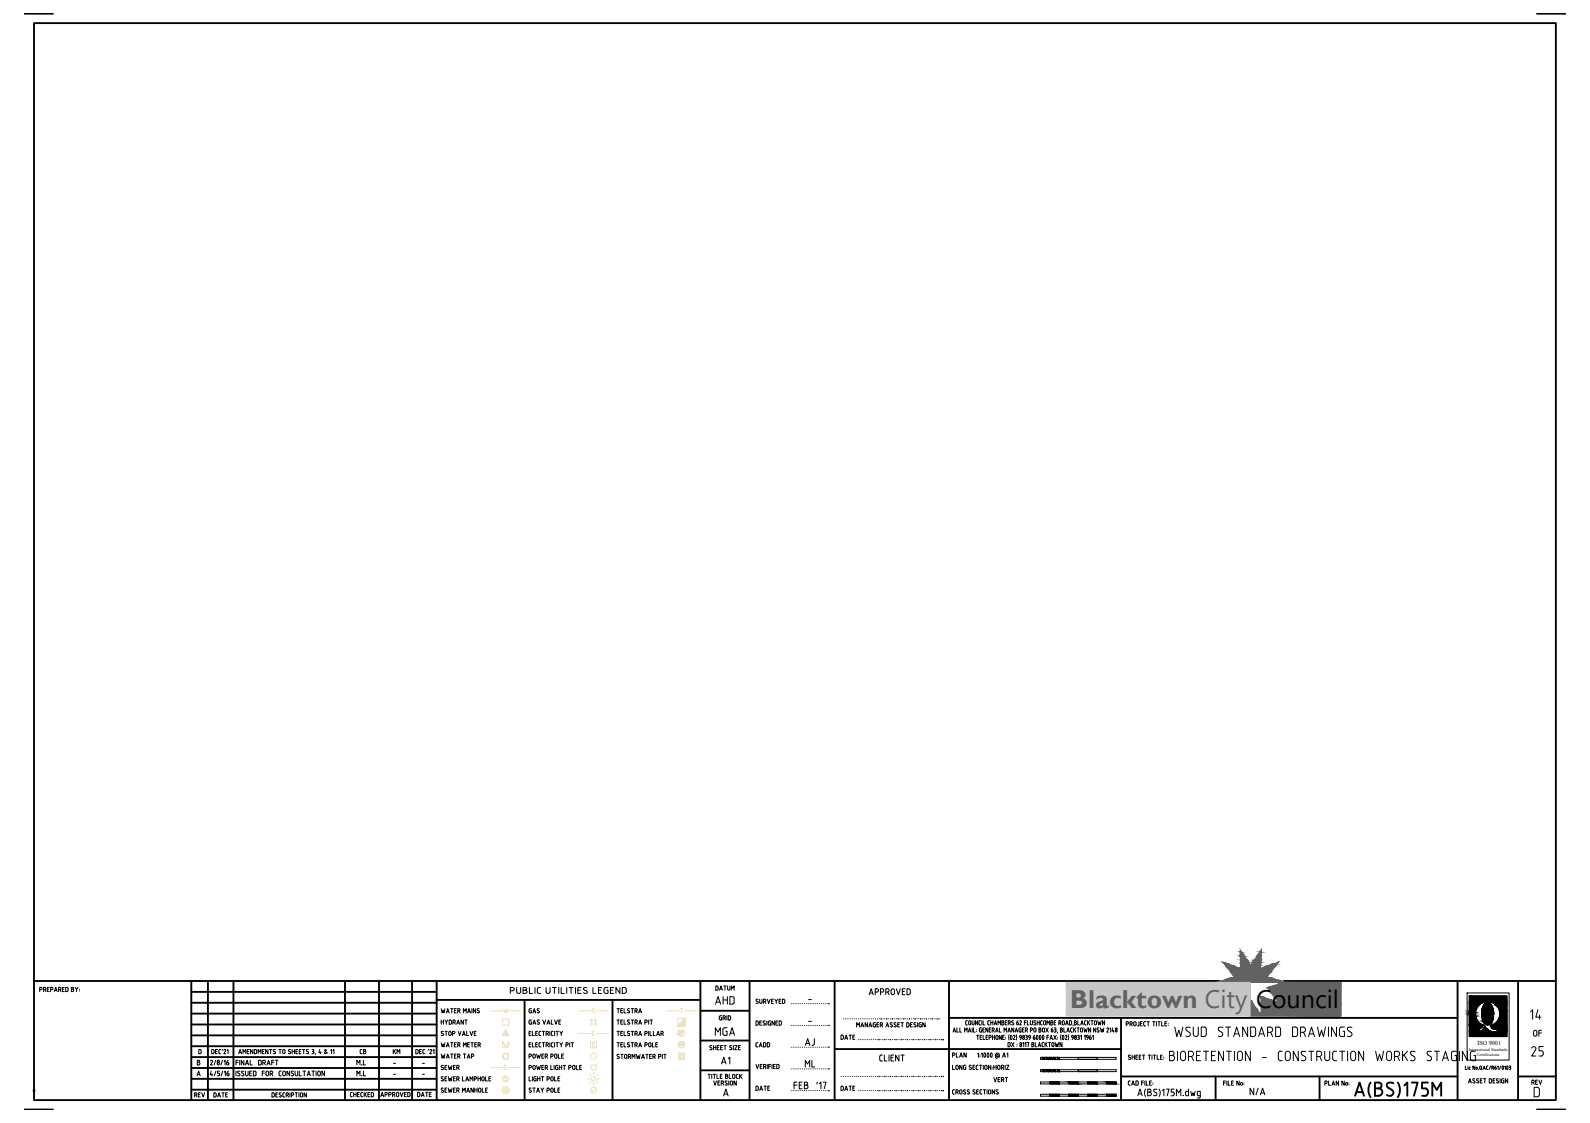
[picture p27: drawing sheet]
<svg xmlns="http://www.w3.org/2000/svg" width="841mm" height="594mm" viewBox="0 0 841 594" stroke-linecap="round" stroke-linejoin="round" font-family="sans-serif">
<defs><g id="words">
<text font-size="13.7" fill="#626262" x="566" y="533">Blacktown City</text>
<text font-size="13.4" x="664" y="533">Council</text>
<g font-size="9.3">
<text x="620" y="550">WSUD STANDARD DRAWINGS</text>
<text x="808" y="560">25</text>
</g>
<g font-size="8.8">
<text x="808" y="540">14</text>
<text x="617" y="562">BIORETENTION - CONSTRUCTION WORKS STAGING</text>
</g>
<g font-size="7.5">
<text x="377" y="532">AHD</text>
<text x="377" y="549">MGA</text>
</g>
<g font-size="7.1">
<text x="425" y="554">AJ</text>
<text x="380" y="564">A1</text>
<text x="425" y="566">ML</text>
<text x="419" y="577">FEB '17</text>
<text x="660" y="580">N/A</text>
</g>
<g font-size="6.6">
<text x="459" y="527">APPROVED</text>
<text x="464" y="563">CLIENT</text>
</g>
<g font-size="6.2">
<text x="810" y="549">OF</text>
<text x="110" y="565">2/8/16</text>
<text x="110" y="570">4/5/16</text>
</g>
<g font-size="5.7">
<text x="189" y="559">CB</text>
<text x="207" y="559">KM</text>
<text x="503" y="561">PLAN</text>
<text x="123" y="564">FINAL DRAFT</text>
<text x="188" y="564">M.L</text>
<text x="188" y="570">M.L</text>
<text x="525" y="574">VERT</text>
<text x="809" y="575">REV</text>
<text x="102" y="582">REV</text>
<text x="112" y="582">DATE</text>
<text x="219" y="581">DATE</text>
<text x="399" y="578">DATE</text>
<text x="443" y="578">DATE</text>
</g>
<g font-size="5.3">
<text x="20" y="526">PREPARED BY:</text>
<text x="377" y="525">DATUM</text>
<text x="232" y="543">HYDRANT</text>
<text x="379" y="541">GRID</text>
<text x="443" y="551">DATE</text>
<text x="232" y="555">WATER METER</text>
<text x="399" y="555">CADD</text>
<text x="232" y="561">WATER TAP</text>
<text x="279" y="561">POWER POLE</text>
<text x="525" y="567">HORIZ</text>
<text x="184" y="581">CHECKED</text>
<text x="200" y="581">APPROVED</text>
</g>
<text font-size="3.2" x="781" y="553">ISO 9001</text>
<g font-size="2.6">
<text x="427" y="530">-</text>
<text x="427" y="542">-</text>
<text x="207" y="564">-</text>
<text x="222" y="564">-</text>
<text x="207" y="569">-</text>
<text x="222" y="569">-</text>
</g>
<g font-size="2.2">
<text x="777" y="556">International Standards</text>
<text x="781" y="559">Certifications</text>
</g>
</g></defs>
<g fill="none" stroke="#000" stroke-width=".53">
<path d="M233 534l1 2v-2l1 2v-2M236 536l1-2 1 2M236 535h1M238 534h2M239 534v2M240 535h1M241 534h-1v2h1M242 535h1M243 535a.6 .6 0 0 0 0-1h-1v2M243 535v1M245 536v-2l1 1 1-1v2M247 536l1-2 1 2"/>
<path d="M248 535h1M250 534v2M252 534v2l-2-2v2M253 534h-1l2 1a.7 .7 0 0 1-1 1 .6 .6 0 0 1-1 0M270 524h1a.9 .9 0 0 0 1-1 .9 .9 0 0 0-1-1h-1v4M275 522v3a1.1 1.1 0 0 1-1 1 1.1 1.1 0 0 1-1-1v-3M277 522h1a.7 .7 0 0 1 1 1 .7 .7 0 0 1-1 1 .9 .9 0 0 1 1 1 .9 .9 0 0 1-1 1h-1zM277 524h1M280 522v4h2M281 540h-1v2h1v-1M281 534h-1v2h1v-1M282 536l1-2v2"/>
<path d="M282 535h1M283 522v4M285 540h-1l1 1a.6 .6 0 0 1 0 1 .6 .6 0 0 1-1 0M285 534h-1l1 1a.6 .6 0 0 1 0 1 .6 .6 0 0 1-1 0M286 522h-1l-1 1v2l2 1M287 540l1 2 1-2M291 522v3a1.1 1.1 0 0 1-1 1 1.1 1.1 0 0 1-1-1v-3M292 540v2h1M292 522h2M293 522v4M293 540l1 2 1-2M296 522v4"/>
<path d="M297 540h-1v2h1M297 522v4h2M300 522v4M301 522h2M302 522v4M304 522v4M306 524h1M307 522h-1v4h1M310 523v-1a.7 .7 0 0 0-1 1 .7 .7 0 0 0 0 1h1a1 1 0 0 1 0 2 1 1 0 0 1-1-1M314 522v4h1M317 524h1M318 522h-1v4h1"/>
<path d="M322 522l-2 1v2l2 1v-2h-1M323 524h1M325 522h-2v4h2M326 540h2M326 534h2M327 540v2M327 534v2M328 522v4l-2-4v4M328 535h1M329 522l2 1v2l-2 1zM329 540h-1v2h1M329 534h-1v2h1"/>
<path d="M330 540v2h1M330 534v2h1M333 540h-1l1 1a.6 .6 0 0 1 0 1 .6 .6 0 0 1-1 0M333 534h-1l1 1a.6 .6 0 0 1 0 1 .6 .6 0 0 1-1 0M334 540h1M334 534h1M334 540v2M334 534v2M336 535a.7 .7 0 0 0 1-1 .6 .6 0 0 0-1 0v2M337 535v1M338 536l1-2v2M338 535h1"/>
<path d="M343 540v2M344 540h1M344 540v2M401 529h-1l1 1a.6 .6 0 0 1 0 1 .6 .6 0 0 1-1 0M402 529v1a.6 .6 0 0 0 0 1 .7 .7 0 0 0 1-1M403 529v1M404 530a.7 .7 0 0 0 1-1 .6 .6 0 0 0-1 0v2M405 530v1M406 529l1 2v-2M408 530h1M409 529h-1v2h1M410 529l1 1v-1"/>
<path d="M411 530v1M412 530h1M413 529h-1v2h1M415 529v1M415 529h-1v2l1-1M418 531h1M419 531h1M420 531h1M421 531h1M422 531h1M423 531h1M424 531h1"/>
<path d="M425 531h1M426 531h1M427 531h1M428 531h1M429 531h1M430 531h1M431 531h1M432 531h1M433 531h1M434 531h1M435 531h1M436 531h1"/>
<path d="M437 531h1M438 531h1M446 539h.1M447 539h.1M448 539h.1M449 539h.1M450 539h.1M451 539h.1M452 539h.1M453 539h.1M454 539h.1M455 539h.1"/>
<path d="M456 539h.1M457 539h.1M458 539h.1M459 539h.1M460 539h.1M461 539h.1M462 539h.1M463 539h.1M464 539h.1M465 539h.1M466 539h.1M467 539h.1"/>
<path d="M468 539h.1M469 539h.1M470 539h.1M471 539h.1M472 539h.1M473 539h.1M474 539h.1M475 539h.1M476 539h.1M477 539h.1M478 539h.1M479 539h.1"/>
<path d="M480 539h.1M481 539h.1M482 539h.1M483 539h.1M484 539h.1M485 539h.1M486 539h.1M487 539h.1M488 539h.1M489 539h.1M490 539h.1M491 539h.1"/>
<path d="M492 539h.1M493 539h.1M494 539h.1M495 539h.1M496 539h.1M497 539h.1M512 540h-1M514 540v2h1M515 540v2M517 540v2l-1-2v2M519 540h-1M519 540v2"/>
<path d="M520 540v2h1M523 540h-1M524 540v2M525 540v2M530 540h1v2h-1zM533 540h-1v2h1M538 540v1M543 540h-1v2M543 540v2h1M546 540v2h-1v-2M549 540v2M550 540v2"/>
<path d="M551 540h-1M556 540h1v2h-1zM558 540v2M566 540h1l-1 2zM568 540h1v2h-1zM570 540v2h1M575 540h-1M575 540v2M576 540l-1 1M577 540h1M578 540v2M581 540v2l1-1v1v-2"/>
<path d="M584 540v2l-1-2v2M776 525h22v36h-22zM777 527h20v21h-20zM785 531a2.8 2.8 0 0 1 3 0 2.8 2.8 0 0 1 2 3v3l-4 5a8 8 0 0 1-1-11zM790 538a4 4 0 0 1-4 4zM105 555l1 1v1h-1zM112 555l1 1v1h-1zM114 556h1M115 555h-1v2h1M117 555l-1 1v1h1M118 555v1M118 556l1-1-1 2h1"/>
<path d="M120 556l1-1v2M126 557l1-2 1 2M126 557h2M129 557v-2v1l1-1v2M131 556h1M132 555h-1v2h1M134 555v2l-1-2v2M135 555l1 1-1 1zM137 557v-2v1l1-1v2M139 556h1M140 555h-1v2h1M142 555v2l-1-2v2"/>
<path d="M143 555h1M143 555v2M146 555l-1 1 1 1a.6 .6 0 0 1-1 0M148 555h1M148 555v2M150 555h1v2a.6 .6 0 0 1-1 0zM154 555l-1 1 1 1a.6 .6 0 0 1-1 0M155 556h1M155 555v2M156 555v2M157 556h.1M158 555h-1v2h1"/>
<path d="M158 556h1M159 555h-1v2h1M160 555h1M161 555v2M163 555l-1 1 1 1a.6 .6 0 0 1-1 0M165 555h1v1M165 556h1M166 556v1h-1M167 557v1M169 555v2h1M170 556v1M172 557v-2v1l1 1"/>
<path d="M173 557h-1M175 556v-1v2M176 556l1-1v2M220 555l1 1v1h-1zM222 556h1M223 555h-1v2h1M224 556v1M224 557h1M225 555l-1 1M227 555l-1 1M227 556l1-1v1l-1 1h1M229 556l1-1v2"/>
<path d="M234 546h-1l2 1a.7 .7 0 0 1-1 1 .6 .6 0 0 1-1 0M235 546h2M236 546v2M238 546l1 1a.7 .7 0 0 1-1 1 .7 .7 0 0 1-1-1zM239 547h1a.7 .7 0 0 0 1-1 .6 .6 0 0 0-1 0h-1v2M242 546l1 2 1-2M245 548v-2l1 2M245 547h1M247 546v2h1M249 546v2l1-2M251 547h1M252 546h-1v2h1"/>
<path d="M280 553h1M280 547h1M281 552h-1v2h1M281 546h-1v2h1M282 552v2h1M282 546v2h1M282 542l1-2v2M282 541h1M283 553h1M283 547h1M284 552h-1v2h1M284 546h-1v2h1"/>
<path d="M285 552v1M285 546v1M285 553l1 1M285 547l1 1M286 552h-1M286 546h-1M287 552h1M287 546h1M287 552v2M287 546v2M289 553a.7 .7 0 0 0 1-1 .6 .6 0 0 0-1 0v2M289 547a.7 .7 0 0 0 1-1 .6 .6 0 0 0-1 0v2"/>
<path d="M289 542l1-2 1 2M290 541h1M290 553v1M290 547v1M291 552v2M291 546v2M293 552h-1v1l1 1M293 546h-1v1l1 1M293 552v2M293 546v2M294 552h1M294 546h1"/>
<path d="M295 552v2M295 546v2M296 541h.1M296 552l1 1 1-1M296 546l1 1 1-1M297 553v1M297 547v1M299 553h1a.7 .7 0 0 0 1-1 .6 .6 0 0 0-1 0h-1v2M301 552v2M302 552h1M303 552v2M326 552h2"/>
<path d="M326 546h2M327 559h1a.7 .7 0 0 1-1 1 .6 .6 0 0 1-1 0M327 552v2M327 546v2M327 558h-1l1 1M328 558h2M328 541h1M328 553h1M328 547h1M329 558v2M329 552h-1v2h1M329 546h-1v2h1"/>
<path d="M330 552v2h1M330 546v2h1M331 558l1 1a.7 .7 0 0 1-1 1 .7 .7 0 0 1-1-1zM332 559h1M333 559a.7 .7 0 0 0 1-1 .6 .6 0 0 0-1 0h-1v2M333 552h-1l1 1a.6 .6 0 0 1 0 1 .6 .6 0 0 1-1 0M333 546h-1l1 1a.6 .6 0 0 1 0 1 .6 .6 0 0 1-1 0M333 559l1 1M334 552h1M334 546h1M334 552v2M334 546v2"/>
<path d="M336 541a.7 .7 0 0 0 1-1 .6 .6 0 0 0-1 0v2M336 553a.7 .7 0 0 0 1-1 .6 .6 0 0 0-1 0v2M336 547a.7 .7 0 0 0 1-1 .6 .6 0 0 0-1 0v2M337 558v2l1-1v1l1-2M337 541v1M337 553v1M337 547v1M338 542l1-2v2M338 554l1-2v2M338 548l1-2v2M338 541h1M338 553h1"/>
<path d="M338 547h1M340 559h1M341 541h1a.6 .6 0 0 0 0-1h-1v2M341 553h1a.6 .6 0 0 0 0-1h-1v2M341 547h1a.6 .6 0 0 0 0-1h-1v2M342 558h1M342 558v2M343 546v2M343 552h1v1a.6 .6 0 0 1 0 1 .7 .7 0 0 1-1-1zM344 559h.1M344 546v2h1M345 558h-1v2h1"/>
<path d="M345 552v2h1M345 559h1M346 546v2h1M346 559a.7 .7 0 0 0 1-1 .6 .6 0 0 0-1 0h-1v2M346 559l1 1M347 553h1M347 548l1-2 1 2M348 547h1M348 552h-1v2h1M348 559h1a.7 .7 0 0 0 1-1 .6 .6 0 0 0-1 0h-1v2M350 547a.7 .7 0 0 0 1-1 .6 .6 0 0 0-1 0v2M350 558v2"/>
<path d="M350 547l1 1M351 558h1M352 558v2M377 553h-1l-1 1 2 1a.6 .6 0 0 1-1 0 .6 .6 0 0 1-1 0M377 553v2M377 554h2M379 553v2M379 554h1M380 553h-1v2h1M381 554h1M382 553h-1v2h1M383 553h1"/>
<path d="M384 553v2M387 553h-1v1l1 1a.6 .6 0 0 1-1 0M388 553v2M389 553h1l-1 2h1M391 554h.1M392 553h-1v2h1M400 540l1 1v1h-1zM402 541h1M403 540h-1v2h1M405 540h-1v1l1 1a.6 .6 0 0 1-1 0M406 540v2M408 540l-2 1 1 1h1l-1-1"/>
<path d="M410 540v2l-2-2v2M410 541h1M411 540h-1v2h1M412 540l1 1v1h-1zM418 554h1M418 542h1M419 554h1M419 542h1M420 554h1M420 542h1M421 554h1M421 542h1"/>
<path d="M422 542h1M423 542h1M424 542h1M425 542h1M426 542h1M427 542h1M428 542h1M429 542h1M430 542h1M431 542h1M432 542h1M433 542h1"/>
<path d="M434 554h1M434 542h1M435 554h1M435 542h1M436 554h1M436 542h1M437 554h1M437 542h1M438 554h1M438 542h1M453 543v-2l1 1 1-1v2M455 550h.1"/>
<path d="M455 543l1-2 1 2M456 543h1M456 550h.1M457 550h.1M458 550h.1M459 541v2l-1-2v2M459 550h.1M460 543v-2l1 2M460 543h1M460 550h.1M461 550h.1M462 550h.1"/>
<path d="M463 550h.1M463 541l-1 1v1h1v-1M464 542h1M464 550h.1M465 541h-1v2h1M465 550h.1M466 542a.6 .6 0 0 0 1 0 .7 .7 0 0 0-1-1v2M466 550h.1M466 542l1 1M467 550h.1M468 550h.1M469 543v-2l1 2"/>
<path d="M469 543h1M469 550h.1M470 550h.1M471 550h.1M472 550h.1M472 541l-1 1h1a.6 .6 0 0 1 0 1 .6 .6 0 0 1-1 0M473 550h.1M474 550h.1M474 541l-1 1h1a.6 .6 0 0 1 0 1 .6 .6 0 0 1-1 0M475 542h1M475 550h.1M476 541h-1v2h1"/>
<path d="M476 550h.1M477 541h1M477 550h.1M477 541v2M478 550h.1M479 550h.1M480 541h1l-1 2zM480 550h.1M481 550h.1M482 542h.1M482 550h.1M483 541h-1v2h1"/>
<path d="M483 550h.1M484 550h.1M484 541l-1 1h2a.7 .7 0 0 1-1 1 .6 .6 0 0 1-1 0M485 550h.1M485 541v2M486 550h.1M486 542v1M487 550h.1M487 542v1h-1M487 541l-1 1M488 550h.1M489 550h.1"/>
<path d="M489 541v2l-1-2v2M490 550h.1M491 550h.1M492 550h.1M493 550h.1M494 550h.1M495 550h.1M496 550h.1M497 550h.1M498 550h.1M499 550h.1M504 546l1-2v2"/>
<path d="M504 545h1M506 544v2h1M508 544v2h1M510 546v-2l1 1 1-1v2M511 541v1h1M512 546l1-2 1 2M512 545h1M513 541v1M514 541l-1-1-1 2h1h1M514 544v2M515 544v2h1M516 545h.1"/>
<path d="M516 546h.1M517 548h1M517 558l1-1v2M517 548v2M518 541v1h1M518 558h.1M518 559h.1M518 549h1M519 558l1-1v2M519 544h-1v1l1 1v-1M519 548h-1v2h1M520 545h1"/>
<path d="M520 548v2h1M521 557v1v1zM521 544h-1v2h1M522 549h.1M522 557l1 1v1zM522 548v2M522 541l1 1M523 544v2l-2-2v2M523 549h1v-1h-1v2M523 545h1M524 541h1M524 557l1 1-1 1z"/>
<path d="M524 544h-1v2h1M525 545h.1M525 549h1M525 548v2M525 545l1-1h-1v2M525 545l1 1M526 542l1-2v2M526 542h1M526 548v2M527 546v-2l1 2M527 549v-1l1 1M527 549v1l1-1"/>
<path d="M527 545h1M527 558h1v1h-1zM528 542v-2l1 1v-1v2M528 559h1v-1a1 1 0 0 0-1-1 1 1 0 0 0-1 1v2M529 544v2h1M530 548v2l-1-2v2M530 541h.1M530 559l1-2 1 2M530 549h1M531 559h1M531 546v-2l1 1v-1v2M531 548h-1v2h1"/>
<path d="M532 541h.1M532 549h.1M532 550h.1M533 558v-1v2M533 546l1-2v2M533 541h1v-1h-1v2M533 545h1M534 551h-1v3h1M534 551v2v1M534 547v3M534 541v1M535 548v1v1z"/>
<path d="M535 551l1 3M535 541l1 1h-1M536 548h1l-1 2h1M536 540h-1v1M536 544v2l-1-2v2M536 551l-1 3M537 546l1-2v2M537 545h1M538 547v3M538 541v1h1M538 541h1v1M538 552v1"/>
<path d="M538 553h.1M539 540h1v1M540 544h-1v2h1v-1M540 541l-1 1h1M540 549h-1l1-1v1v1M541 545h.1M541 552l1-1v3M542 544h-1v2h1M542 541h1M542 552l1-1v3M542 545h1M543 548v1"/>
<path d="M543 549h.1M543 545v-1h-1v2M543 549v1M543 545v1M543 552l1-1v3M544 548h.1M544 548h1l-1 2M544 548l1 1M545 545h1v-1h-1v2M546 551l1 1v2h-1zM546 552h.1M547 549v1z"/>
<path d="M547 544h1v2h-1zM547 541l1 1h-1M547 548v1M548 551v3M548 540h-1v1M548 548l1 1v1zM549 541h1M549 554l1-3 1 3M549 553h1M550 544h1l-1 2zM550 545h.1M550 548l1 1-1 1z"/>
<path d="M550 559h40v1h-40zM550 541v1h1M551 559v1M551 559h1v1h-1zM552 548v1v1zM552 544v2h-1zM552 551l-1 1v1l1 1M552 559v1M553 551v3M553 541v1M553 541l-1-1v2h1M553 544l2 2"/>
<path d="M553 552l1 2M553 559v1M553 559h1v1h-1zM554 542v-2v1l1-1v2M554 549h1M554 551l-1 2M554 559v1M555 544l-2 2M555 551h1M555 548h-1v2M555 551v3M555 550l1-2 1 2"/>
<path d="M555 559v1M555 559h1v1h-1zM556 549h.1M556 541h.1M556 545l1 1v-1M556 545v1M556 545h1v1M556 552l1 2 1-1M556 559v1M556 552l1-1 1 1M557 544l-1 1M557 559v1"/>
<path d="M557 559h1v1h-1zM557 548l2 2M557 552v1M558 541h.1M558 544h1l-1 1M558 545h.1M558 545l1 1M558 551l1 3v-2l1 2v-3M558 559v1M559 545l-1 1M559 548l-2 2M559 546v1"/>
<path d="M559 559v1M559 559h1v1h-1zM559 549h.1M559 550h.1M560 541h1v-1h-1v2M560 559v1M561 541v1M561 544h1v2h-1zM561 545h.1M561 547v3M562 551v3l-1-3v3M562 540h1v2h-1z"/>
<path d="M562 548l1 1-1 1M562 548v2M563 544v2h1M563 548h1l-1 2h1M564 542v-2l1 2M564 542h1M564 546l1-2 1 2M564 545h1M565 547v3M567 544h-1v2h1M568 542l-1 1M568 549h-1v-1h1v1l-1 1"/>
<path d="M568 544v2M568 541h1M568 545l1 1M569 544l-1 1M569 549h.1M569 549h-1l1 1v-1M570 544h1M570 548h1l-1 1M570 549h.1M570 544v2M570 559v1M570 559h10v1h-10z"/>
<path d="M570 549h1M571 549h.1M571 549l-1 1M572 548v2M572 542v-2l1 2M572 544h1l-1 2zM572 542h1M573 544l1 2v-1l1 1v-2M574 548v2M574 541v1M574 542h1M576 549h-1v-1h1v1l-1 1"/>
<path d="M576 541v1M576 549l1 1v-1h-1M577 544v2l-1-2v2M577 548l-1 1M578 548v2M579 540h1v2h-1zM580 544v2l-2-2v2M580 559v1M581 544h-1l1 2h-1M582 544l1 2v-1v1l1-2M585 544h1l-1 2h1M587 544v2"/>
<path d="M589 544l-1 2h1M589 545v1M590 545v1l1-1M591 546l-1-1v1M596 542a.7 .7 0 0 0 1-1 .7 .7 0 0 0-1-1v3M597 559l1 1a.6 .6 0 0 1-1 0M598 542h.1M598 558h-1v1M598 542a.7 .7 0 0 0 1-1 .7 .7 0 0 0-1-1v3M598 542l1 1M599 558v2M599 559h1"/>
<path d="M600 541h1v1a.7 .7 0 0 1-1 1 .6 .6 0 0 1 0-1zM600 558v2M601 559h1M602 558h-1v2h1M602 540v2v1M603 559h.1M603 541h1M604 558h-1v2h1M604 540h-1v3h1M604 558h2M605 558v2M605 540h1"/>
<path d="M605 543h1M606 540l-1 2 1 1M607 540h1M607 558h2M607 540v3M608 558v2M609 558v2M610 540h1M610 558h1M610 540v3M611 558v2M612 540v3"/>
<path d="M612 558v2h1M612 540h2M613 540v3M614 559h1M614 540v3h1M615 558h-1v2h1M616 541h1M617 540h-1v3h1M792 545h1M792 545h-1a2.7 2.7 0 0 1-2-2 6 6 0 0 0 4-9l2-2-2 2a6 6 0 0 0-11-2 6 6 0 0 0 3 10l-2 2-2-2 2 4 3-3a5 5 0 0 0 7 2M104 569l1-2 1 2M104 561h2l-1 1a.7 .7 0 0 1 1 1 .7 .7 0 0 1-1 0h-1z"/>
<path d="M104 562h1M104 568h2M126 567h1M126 568h1a.7 .7 0 0 1 0 1 .7 .7 0 0 1-1 0M128 567v1h1a.7 .7 0 0 1 0 1 .7 .7 0 0 1-1 0M128 567h1M131 567v1a.7 .7 0 0 1 0 1 .7 .7 0 0 1-1-1v-1M132 568h1M133 567h-1v2h1M134 567h1v2h-1zM139 568h1M140 567h-1v2"/>
<path d="M141 567h1v1a.7 .7 0 0 1-1 1 .7 .7 0 0 1 0-1zM143 568h1a.7 .7 0 0 0 0-1h-1v2M144 568v1M145 579v1M145 579l-1-1v2h1M146 579h1M147 578h-1v2h1M149 578l-1 1 1 1a.6 .6 0 0 1-1 0M149 567h-1v2h1M150 567h1v1a.7 .7 0 0 1-1 1 .7 .7 0 0 1 0-1zM151 578l-1 1v1h1M151 579h1a.6 .6 0 0 0 1 0 .7 .7 0 0 0-1-1h-1v2"/>
<path d="M152 579l1 1M153 567v2l-1-2v2M153 578v2M154 579h1a.6 .6 0 0 0 0-1h-1v2M154 568h1a.7 .7 0 0 1 0 1 .7 .7 0 0 1-1 0M155 567h-1v1M156 567v1M156 578h1M157 578v2M157 567v1a.7 .7 0 0 1 0 1 .7 .7 0 0 1-1-1M158 578v2M158 567v2h1"/>
<path d="M159 578h1v2a.6 .6 0 0 1-1 0zM160 567h2M161 567v2M162 578v2l-1-2v2M162 569l1-2 1 2M163 568h1M165 567h1M166 567v2M167 567v2M168 567h1v1a.7 .7 0 0 1 0 1 .7 .7 0 0 1-1-1zM172 567v2l-2-2v2M234 576h-1l2 1a.7 .7 0 0 1-1 1 .6 .6 0 0 1-1 0"/>
<path d="M234 564h-1l2 1a.7 .7 0 0 1-1 1 .6 .6 0 0 1-1 0M234 570h-1l2 1a.7 .7 0 0 1-1 1 .6 .6 0 0 1-1 0M235 577h1M235 565h1M235 571h1M236 576h-1v2h1M236 564h-1v2h1M236 570h-1v2h1M237 576l1 2v-2l1 2v-2M237 564l1 2v-2l1 2v-2M237 570l1 2v-2l1 2v-2M240 577h1"/>
<path d="M240 565h1M240 571h1M241 576h-1v2h1M241 564h-1v2h1M241 570h-1v2h1M242 577a.7 .7 0 0 0 1-1 .6 .6 0 0 0-1 0v2M242 565a.7 .7 0 0 0 1-1 .6 .6 0 0 0-1 0v2M242 571a.7 .7 0 0 0 1-1 .6 .6 0 0 0-1 0v2M242 577l1 1M242 565l1 1M242 571l1 1M245 578v-2v1l1-1v2"/>
<path d="M245 570v2h1M246 572l1-2 1 2M247 571h1M247 578l1-2v2M247 577h1M249 572v-2v1l1-1v2M250 576v2l-1-2v2M251 571a.7 .7 0 0 0 1-1 .6 .6 0 0 0-1 0v2M251 577h1M251 576v2M252 576v2M253 571h1"/>
<path d="M253 570v2M253 576h1v1a.6 .6 0 0 1 0 1 .7 .7 0 0 1-1-1zM254 570v2M255 576v2h1M256 570v1M256 570a.6 .6 0 0 0-1 0v1a.6 .6 0 0 0 0 1 .7 .7 0 0 0 1-1M257 577h1M257 570v2h1M258 576h-1v2h1M259 571h.1M260 570h-1v2h1M280 565a.7 .7 0 0 0 1-1 .6 .6 0 0 0-1 0v2"/>
<path d="M280 570v2h1M281 576h-1l1 1a.6 .6 0 0 1 0 1 .6 .6 0 0 1-1 0M282 570v2M282 576h1M282 564h1v1a.7 .7 0 0 1-1 1 .6 .6 0 0 1 0-1zM282 576v2M284 570h-1l-1 1 2 1-1-1M284 564v2l1-2v2l1-2M284 578l1-2v2M284 577h1M284 571h2M284 570v2"/>
<path d="M286 570v2M286 576l1 1 1-1M286 570h2M287 565h.1M287 577v1M287 570v2M288 564h-1v2h1M288 565h1M289 565a.7 .7 0 0 0 1-1 .6 .6 0 0 0-1 0h-1v2M289 565l1 1M289 571h1a.7 .7 0 0 0 1-1 .6 .6 0 0 0-1 0h-1v2M289 577h1a.7 .7 0 0 0 1-1 .6 .6 0 0 0-1 0h-1v2"/>
<path d="M291 564v2h1M292 570l1 1a.7 .7 0 0 1-1 1 .7 .7 0 0 1-1-1zM292 576l1 1a.7 .7 0 0 1-1 1 .7 .7 0 0 1-1-1zM293 564v2M293 570v2h1M293 576v2h1M295 564h-1v1l1 1v-1M295 577h1M295 571h1M296 565h1M296 564v2M296 570h-1v2h1"/>
<path d="M296 576h-1v2h1M297 564v2M298 564h1M298 564v2M301 565a.7 .7 0 0 0 1-1 .6 .6 0 0 0-1 0v2M303 564h1v1a.7 .7 0 0 1-1 1 .6 .6 0 0 1 0-1zM305 564v2h1M307 565h.1M308 564h-1v2h1M334 560v-2l1 1 1-1v2M339 560l1-2 1 2M374 568h2"/>
<path d="M375 568v3M376 568v3M377 568h1M377 572l1 2 1-2M378 568v3M379 568v3h1M380 573h.1M381 572h-1v2h1M381 569h1M381 573h1M382 568h-1v3h1M382 572h-1v2"/>
<path d="M382 572a.6 .6 0 0 1 1 0 .7 .7 0 0 1-1 1l1 1M383 580l1-4 1 4M383 579h2M384 568l1 1h-1a.7 .7 0 0 1 1 1 .7 .7 0 0 1-1 1zM384 569h.1M385 572h-1l1 1a.7 .7 0 0 1-1 1 .6 .6 0 0 1-1 0M385 572v2M386 568v3h1M386 572h1v1a.6 .6 0 0 1 0 1 .7 .7 0 0 1-1-1zM388 568h1v2a.7 .7 0 0 1-1 1 .7 .7 0 0 1-1-1zM389 572v2l-1-2v2M390 568l-1 1 1 1v1"/>
<path d="M391 568v3M392 569v2M392 568l-1 2M400 563l1 2v-2M402 564h1M403 563h-1v2h1M404 564a.6 .6 0 0 0 1 0 .7 .7 0 0 0-1-1v2M405 564v1M406 563v2M407 564h1M408 563h-1v2M408 563v2"/>
<path d="M409 564h1M410 563h-1v2h1M412 564v1M412 564l-1-1v2h1M418 565h1M419 565h1M420 565h1M421 565h1M434 565h1M435 565h1M436 565h1M437 565h1"/>
<path d="M438 565h1M445 569h.1M446 569h.1M447 569h.1M448 569h.1M449 569h.1M450 569h.1M451 569h.1M452 569h.1M453 569h.1M454 569h.1M455 577h.1"/>
<path d="M455 569h.1M456 577h.1M456 569h.1M457 577h.1M457 569h.1M458 577h.1M458 569h.1M459 577h.1M459 569h.1M460 577h.1M460 569h.1M461 577h.1"/>
<path d="M461 569h.1M462 577h.1M462 569h.1M463 577h.1M463 569h.1M464 577h.1M464 569h.1M465 577h.1M465 569h.1M466 577h.1M466 569h.1M467 577h.1"/>
<path d="M467 569h.1M468 577h.1M468 569h.1M469 577h.1M469 569h.1M470 577h.1M470 569h.1M471 577h.1M471 569h.1M472 577h.1M472 569h.1M473 577h.1"/>
<path d="M473 569h.1M474 577h.1M474 569h.1M475 577h.1M475 569h.1M476 577h.1M476 569h.1M477 577h.1M477 569h.1M478 577h.1M478 569h.1M479 577h.1"/>
<path d="M479 569h.1M480 577h.1M480 569h.1M481 577h.1M481 569h.1M482 577h.1M482 569h.1M483 577h.1M483 569h.1M484 577h.1M484 569h.1M485 577h.1"/>
<path d="M485 569h.1M486 577h.1M486 569h.1M487 577h.1M487 569h.1M488 577h.1M488 569h.1M489 577h.1M489 569h.1M490 577h.1M490 569h.1M491 577h.1"/>
<path d="M491 569h.1M492 577h.1M492 569h.1M493 577h.1M493 569h.1M494 577h.1M494 569h.1M495 577h.1M495 569h.1M496 577h.1M496 569h.1M497 577h.1"/>
<path d="M497 569h.1M498 577h.1M498 569h.1M499 577h.1M499 569h.1M504 564v2h1M505 577h-1v1l1 1M506 578a.7 .7 0 0 0 1-1 .6 .6 0 0 0-1 0v2M506 564h1v1a.7 .7 0 0 1-1 1 .6 .6 0 0 1 0-1zM506 578l1 1M508 577h1v1a.7 .7 0 0 1-1 1 .6 .6 0 0 1 0-1zM509 564v2l-1-2v2"/>
<path d="M510 577h1M510 577l1 1a.7 .7 0 0 1-1 1M511 564h-1v2h1l-1-1M513 577h-1l1 1a.7 .7 0 0 1-1 1M514 564h-1l1 1a.7 .7 0 0 1-1 1M515 565h.1M516 564h-1v2h1M516 577h-1l1 1a.7 .7 0 0 1-1 1M517 578h.1M517 564h-1v1l1 1M518 577h-1v2h1M518 564h1"/>
<path d="M519 564v2M519 577h-1v1l1 1M520 564v2M520 577h1M521 577v2M522 564v1M522 577v2M522 564a.6 .6 0 0 0-1 0v1a.6 .6 0 0 0 0 1 .7 .7 0 0 0 1-1M523 577h1v1a.7 .7 0 0 1-1 1 .6 .6 0 0 1 0-1zM526 577v2l-1-2v2M528 577h-1l1 1a.6 .6 0 0 1 0 1 .6 .6 0 0 1-1 0M550 579h40v1h-40z"/>
<path d="M550 566h40v1h-40zM550 572h40v1h-40zM551 566v1M551 566h1v1h-1zM552 566v1M553 566v1M553 566h1v1h-1zM554 566v1M555 579v1M555 566v1M555 572v1M555 572h5v1h-5z"/>
<path d="M555 579h5v1h-5zM555 566h1v1h-1zM556 566v1M557 566v1M557 566h1v1h-1zM558 566v1M559 566v1M559 566h1v1h-1zM560 579v1M560 572v1M560 566v1M565 579v1"/>
<path d="M565 572v1M565 572h5v1h-5zM565 579h5v1h-5zM570 566v1M570 579v1M570 572v1M570 566h10v1h-10zM575 572v1M575 579v1M575 579h5v1h-5zM575 572h5v1h-5zM580 566v1"/>
<path d="M580 572v1M580 579v1M585 572v1M585 579v1M585 572h5v1h-5zM585 579h5v1h-5zM598 572h-1v2h1M599 574v-2l1 2M599 573h1M602 580l1-4 1 4M602 572h-1v2h1v-1M602 579h2"/>
<path d="M604 573h1M605 572h-1v2M606 572v2M606 576l-1 2 1 2M606 572v2h1M608 578a.8 .8 0 0 0 1-1 .8 .8 0 0 0-1-1h-1v4h1a1 1 0 0 0 1-1 1 1 0 0 0-1-1h-1M608 573h1M609 572h-1v2h1M610 573h.1M610 574h.1M612 576a.9 .9 0 0 0-1 0 1 1 0 0 0 0 2l1 1-1 1-1-1M613 576l1 2-1 2"/>
<path d="M615 577l1-1v4M617 576h1l-1 4M621 578v1l-1 1M621 576h-1v2h1M622 580v-4l1 2 2-2v4M627 578l1 2M628 577h1M628 577l-1 1M629 576v4h-1M630 577v3l1-2 1 2v-3M633 578l1 1 1 1M633 578l2-1v3l-2 1"/>
<path d="M647 573h1M648 572h-1v2M649 572v2M650 572v2h1M651 573h1M652 572h-1v2h1M655 572v2l-1-2v2M656 573l1 1v-1M656 573h1M701 573a.7 .7 0 0 0 1-1 .6 .6 0 0 0-1 0v2M703 572v2h1M705 574v-2l1 2"/>
<path d="M705 573h1M708 572v2l-1-2v2M711 572v2l-1-2v2M712 573h1M712 573v1l1-1M714 573h.1M714 574h.1M775 564v2h1M776 565v1M777 573v-2l1 2M777 572h1M777 565l1 1"/>
<path d="M780 564v2l-1-2v2M780 571h-1l1 1a.6 .6 0 0 1 0 1 .6 .6 0 0 1-1 0M781 565h.1M782 566h.1M782 571h-1l1 1a.6 .6 0 0 1 0 1 .6 .6 0 0 1-1 0M783 565v1l1-1M783 572h1M783 565l1 1M784 571h-1v2h1M784 566l1-2 1 2M785 565h.1M785 571h1"/>
<path d="M785 571v2M787 564h-1v1l1 1M788 573l1-1v-1h-1v2M788 564v2M789 565h1M790 565v-1h-1v2M790 565v1M790 572h.1M791 565v1zM791 571h-1v2h1M791 564v1M792 564v2"/>
<path d="M793 571h-1l1 1a.7 .7 0 0 1-1 1M793 571v2M794 564l-1 2M795 564v1v1zM795 572v1M795 571h-1l1 2M796 564v2M797 564h1l-1 2zM797 571v2l-1-2v2M798 564h1v1M798 565h1M799 565v1h-1"/>
<path d="M813 575h-2v5h3v-4"/>
<circle cx="540" cy="553" r=".6"/>
<circle cx="540" cy="552" r=".5"/>
<circle cx="541" cy="549" r=".6"/>
<circle cx="541" cy="548" r=".5"/>
<circle cx="569" cy="548" r=".5"/>
<circle cx="590" cy="544" r=".5"/>
<circle cx="626" cy="580" r=".1"/>
</g>
<g fill="#000" stroke="#000" stroke-width=".53">
<path d="M786 531h1zM792 533h1zM787 542h1z"/>
<path d="M777 536l3 1v-1zM777 536l3 1h-3z"/>
<path d="M777 537l4 1-1-1zM777 537l4 1h-4z"/>
<path d="M777 536h3zM777 536h3h-3z"/>
<path d="M777 538h4zM777 538h4h-4z"/>
<path d="M777 535l3 1 1-1zM777 535l3 1h-3z"/>
<path d="M777 538l4 1v-1zM777 538l4 1h-4z"/>
<path d="M777 534l4 1v-1zM777 534l4 1h-4z"/>
<path d="M777 539l4 1v-1zM777 539l4 1h-4z"/>
<path d="M777 533l4 1v-1zM777 533l4 1h-4z"/>
<path d="M777 540h5h-1zM777 540h5h-5z"/>
<path d="M777 533h4zM777 533h4h-4z"/>
<path d="M777 532l4 1 1-1zM777 532l4 1h-4z"/>
<path d="M777 532h5zM777 532h5h-5z"/>
<path d="M777 531l5 1 1-1zM777 531l5 1h-5z"/>
<path d="M777 531h6h1zM777 531h6h-6z"/>
<path d="M777 530h7zM777 530l7 1z"/>
<path d="M777 530h8zM777 530h7z"/>
<path d="M777 530h9zM777 530h8z"/>
<path d="M777 530h9zM777 530h9z"/>
<path d="M777 530h10zM777 530h9z"/>
<path d="M784 540h3zM784 540h3h-2z"/>
<path d="M786 531h1zM786 531h1z"/>
<path d="M786 531h2zM786 531h2z"/>
<path d="M784 539l3 1 1-1zM784 539l3 1h-3z"/>
<path d="M786 531h2zM786 531h2z"/>
<path d="M786 531h2zM786 531h2z"/>
<path d="M786 531h2zM786 531h2z"/>
<path d="M784 539h4zM784 539h4h-4z"/>
<path d="M786 531h3zM786 531h3h-4z"/>
<path d="M785 531h4zM785 531h4z"/>
<path d="M785 531l4 1zM785 531l4 1h-4z"/>
<path d="M784 538l4 1 1-1zM784 538l4 1h-4z"/>
<path d="M785 532h4zM785 532h4z"/>
<path d="M785 532h4zM785 532h4h-4z"/>
<path d="M785 532h4zM785 532h4z"/>
<path d="M785 532l4 1v-1zM785 532l4 1h-5z"/>
<path d="M784 533h5zM784 533h5z"/>
<path d="M784 537l5 1v-1zM784 537l5 1h-5z"/>
<path d="M784 533h6h-1zM784 533h6h-6z"/>
<path d="M788 540h1zM788 540h1h-1z"/>
<path d="M784 533h6zM784 533h6z"/>
<path d="M784 533l6 1v-1zM784 533l6 1h-6z"/>
<path d="M789 539v1l1-1zM789 539v1h-1z"/>
<path d="M784 534h6zM784 534h6z"/>
<path d="M784 534l6 1v-1zM784 534l6 1h-6z"/>
<path d="M789 539h1zM789 539h1h-1z"/>
<path d="M784 535h6zM784 535h6z"/>
<path d="M784 535h6zM784 535h6h-6z"/>
<path d="M790 538v1zM790 538l-1 1z"/>
<path d="M784 537h5h1zM784 537h5h-5z"/>
<path d="M784 535h6zM784 535h6z"/>
<path d="M784 535l6 1v-1zM784 535l6 1h-6z"/>
<path d="M784 536h6zM784 536h6z"/>
<path d="M784 536l6 1v-1zM784 536l6 1h-6z"/>
<path d="M784 537h6zM784 537h6z"/>
<path d="M792 532l1 1 1-1zM792 532l1 1z"/>
<path d="M792 532h2zM792 532h2h-2z"/>
<path d="M791 532h4zM791 532h3z"/>
<path d="M777 527l20 3v-3zM777 527l20 3h-20z"/>
<path d="M787 530h10zM787 530h10z"/>
<path d="M788 530h9zM788 530h9z"/>
<path d="M788 530h9zM788 530h9z"/>
<path d="M789 530l8 1zM789 530l8 1z"/>
<path d="M790 531h7zM790 531h7z"/>
<path d="M790 531h7zM790 531h7h-6z"/>
<path d="M791 531l6 1v-1zM791 531l6 1z"/>
<path d="M795 532h2zM795 532h2z"/>
<path d="M795 532l2 2v-2zM795 532l2 2h-4z"/>
<path d="M793 534l4 1v-1zM793 534l4 1h-4z"/>
<path d="M793 535l4 1v-1zM793 535l4 1h-4z"/>
<path d="M793 536h4zM793 536h4h-4z"/>
<path d="M793 536l4 1v-1zM793 536l4 1h-4z"/>
<path d="M793 537l4 1v-1zM793 537l4 1h-4z"/>
<path d="M793 538l4 1v-1zM793 538l4 1h-4z"/>
<path d="M793 539h4zM793 539h4h-4z"/>
<path d="M793 539l4 1v-1zM793 539l4 1h-5z"/>
<path d="M792 540h5zM792 540h5h-5z"/>
<path d="M777 542h4zM777 542h4z"/>
<path d="M777 542l6 4-2-4zM777 542l6 4h-6z"/>
<path d="M777 540l5 1v-1zM777 540l5 1h-5z"/>
<path d="M777 541h6h-1zM777 541h6h-6z"/>
<path d="M777 541l6 1zM777 541l6 1h-6z"/>
<path d="M781 542l2 2zM781 542h4l-2 2z"/>
<path d="M777 546h6zM777 546h6z"/>
<path d="M783 546h7zM783 546h7z"/>
<path d="M777 542h7zM777 542h7z"/>
<path d="M777 542h7zM777 542h7z"/>
<path d="M781 542h4zM781 542h4z"/>
<path d="M781 542h4zM781 542h4z"/>
<path d="M786 543v1zM786 543v1h-1z"/>
<path d="M785 541h1zM785 541h1z"/>
<path d="M785 544h1zM785 544h1h-1z"/>
<path d="M785 541h1zM785 541h1z"/>
<path d="M785 544l2 1zM785 544l2 1h-3z"/>
<path d="M785 540l1 1 1-1zM785 540l1 1z"/>
<path d="M784 545h3zM784 545h3h-3z"/>
<path d="M786 542h1zM786 542h1z"/>
<path d="M784 545h4zM784 545h4h-4z"/>
<path d="M787 542h1zM787 542h1z"/>
<path d="M784 545l5 1zM784 545l5 1z"/>
<path d="M787 541h1zM787 541l1 1z"/>
<path d="M787 541h2zM787 541h1h-1z"/>
<path d="M783 546h6zM783 546h6z"/>
<path d="M788 541h1zM788 541h1h-2z"/>
<path d="M788 540l1 1v-1zM788 540l1 1h-1z"/>
<path d="M783 546h7zM783 546h7z"/>
<path d="M792 540l5 1v-1zM792 540l5 1h-6z"/>
<path d="M791 541h6zM791 541h6z"/>
<path d="M791 541l6 1v-1zM790 542l1-1 6 1z"/>
<path d="M790 542h7zM790 542h7z"/>
<path d="M790 542h7zM789 542h8z"/>
<path d="M789 542l8 1zM788 543h9z"/>
<path d="M788 543h9zM788 543h9h-8z"/>
<path d="M789 543h8zM789 543h8z"/>
<path d="M789 543l8 1zM789 543l8 1z"/>
<path d="M789 544h8zM789 544h8z"/>
<path d="M789 544h8zM789 544h8z"/>
<path d="M790 544h7zM790 544h7z"/>
<path d="M790 544l7 1zM790 544l7 1z"/>
<path d="M791 545h6zM791 545h6z"/>
<path d="M791 545h6zM791 545h6z"/>
<path d="M793 545h4zM793 545h4h-4z"/>
<path d="M793 545l4 1zM792 546h5z"/>
<path d="M792 546h5zM791 546h6z"/>
<path d="M791 546h6zM791 546h6z"/>
<path d="M791 546h6zM790 546h7z"/>
<path d="M783 546h14zM783 546h14z"/>
<path d="M777 546l20 2v-2zM777 546l20 2h-20z"/>
<path d="M551 559l1 1h-1zM551 559l1 1v-1z"/>
<path d="M551 566l1 1h-1zM551 566l1 1v-1z"/>
<path d="M553 559l1 1h-1zM553 559l1 1v-1z"/>
<path d="M553 566l1 1h-1zM553 566l1 1v-1z"/>
<path d="M555 579l5 1h-5zM555 579l5 1v-1z"/>
<path d="M555 559l1 1h-1zM555 559l1 1v-1z"/>
<path d="M555 566l1 1h-1zM555 566l1 1v-1z"/>
<path d="M555 572l5 1h-5zM555 572l5 1v-1z"/>
<path d="M557 559l1 1h-1zM557 559l1 1v-1z"/>
<path d="M557 566l1 1h-1zM557 566l1 1v-1z"/>
<path d="M559 559l1 1h-1zM559 559l1 1v-1z"/>
<path d="M559 566l1 1h-1zM559 566l1 1v-1z"/>
<path d="M565 579l5 1h-5zM565 579l5 1v-1z"/>
<path d="M565 572l5 1h-5zM565 572l5 1v-1z"/>
<path d="M575 579l5 1h-5zM575 579l5 1v-1z"/>
<path d="M575 572l5 1h-5zM575 572l5 1v-1z"/>
<path d="M585 579l5 1h-5zM585 579l5 1v-1z"/>
<path d="M585 572l5 1h-5zM585 572l5 1v-1z"/>
<circle cx="438" cy="531" r=".1"/>
<circle cx="466" cy="539" r=".1"/>
<circle cx="469" cy="539" r=".1"/>
<circle cx="472" cy="539" r=".1"/>
<circle cx="475" cy="539" r=".1"/>
<circle cx="478" cy="539" r=".1"/>
<circle cx="481" cy="539" r=".1"/>
<circle cx="484" cy="539" r=".1"/>
<circle cx="487" cy="539" r=".1"/>
<circle cx="490" cy="539" r=".1"/>
<circle cx="493" cy="539" r=".1"/>
<circle cx="496" cy="539" r=".1"/>
<circle cx="438" cy="554" r=".1"/>
<circle cx="438" cy="542" r=".1"/>
<circle cx="465" cy="550" r=".1"/>
<circle cx="468" cy="550" r=".1"/>
<circle cx="471" cy="550" r=".1"/>
<circle cx="474" cy="550" r=".1"/>
<circle cx="477" cy="550" r=".1"/>
<circle cx="480" cy="550" r=".1"/>
<circle cx="483" cy="550" r=".1"/>
<circle cx="486" cy="550" r=".1"/>
<circle cx="489" cy="550" r=".1"/>
<circle cx="492" cy="550" r=".1"/>
<circle cx="495" cy="550" r=".1"/>
<circle cx="498" cy="550" r=".1"/>
<circle cx="499" cy="550" r=".1"/>
<circle cx="18" cy="577" r=".5"/>
<circle cx="438" cy="565" r=".1"/>
<circle cx="465" cy="577" r=".1"/>
<circle cx="465" cy="569" r=".1"/>
<circle cx="468" cy="577" r=".1"/>
<circle cx="468" cy="569" r=".1"/>
<circle cx="471" cy="577" r=".1"/>
<circle cx="471" cy="569" r=".1"/>
<circle cx="474" cy="577" r=".1"/>
<circle cx="474" cy="569" r=".1"/>
<circle cx="477" cy="577" r=".1"/>
<circle cx="477" cy="569" r=".1"/>
<circle cx="480" cy="577" r=".1"/>
<circle cx="480" cy="569" r=".1"/>
<circle cx="483" cy="577" r=".1"/>
<circle cx="483" cy="569" r=".1"/>
<circle cx="486" cy="577" r=".1"/>
<circle cx="486" cy="569" r=".1"/>
<circle cx="489" cy="577" r=".1"/>
<circle cx="489" cy="569" r=".1"/>
<circle cx="492" cy="577" r=".1"/>
<circle cx="492" cy="569" r=".1"/>
<circle cx="495" cy="577" r=".1"/>
<circle cx="495" cy="569" r=".1"/>
<circle cx="498" cy="577" r=".1"/>
<circle cx="498" cy="569" r=".1"/>
<circle cx="499" cy="577" r=".1"/>
<circle cx="499" cy="569" r=".1"/>
</g>
<g fill="none" stroke="#000" stroke-width=".99">
<path d="M13 7h15M18 12h805v570h-805zM813 7h15M18 519h627M101 519v63M110 519v63M123 519v63M182 519v63M200 519v63M218 519v63M231 519v63M370 519v63"/>
<path d="M396 519v63M441 519v63M502 519v63M679 519h144M771 519v63M803 519v63M101 536h130M101 530h130M101 525h130M231 529h139M277 529v53M324 529v53"/>
<path d="M370 535h26M502 538h269M593 538v44M101 559h130M101 553h130M101 548h130M101 542h130M370 550h26M441 555h152M101 576h130M101 571h130M101 565h130"/>
<path d="M370 566h26M593 569h178M643 569v13M698 569v13M717 580l2-7 2 7M718 578h3M725 573a7 7 0 0 0 0 7M727 573h2a1.6 1.6 0 0 1 2 1 1.6 1.6 0 0 1-2 2 1.9 1.9 0 0 1 2 2 1.9 1.9 0 0 1-2 2h-2zM727 576h2M737 573a2 2 0 0 0-2 0 2 2 0 0 0-1 2l2 2a1.9 1.9 0 0 1 0 2 1.9 1.9 0 0 1-2 0M739 573a7 7 0 0 1 0 7M743 574l1-1v7"/>
<path d="M747 573h3l-2 7M755 573h-3v3h2a2.2 2.2 0 0 1 1 2 2.2 2.2 0 0 1-1 2h-2M758 580v-7l2 4 2-4v7M803 569h20M13 587h15M813 587h15"/>
</g>
<g fill="none" stroke="#eee0b7" stroke-width=".53">
<path d="M259 535h7M266 539h3v3h-3zM266 533l1 3v-2l1 2v-3M269 535h6M306 535h7M312 540h4M313 539v4M314 534l1 2-2-1M315 533l-1 1-1 1M315 539v4M315 535h7M352 535h7"/>
<path d="M360 533h1M361 533v3M362 535h6M362 539l-4 4h4v-4h-4v4M266 551l1 3 2-3v3h-3zM266 558a1.5 1.5 0 0 1 2-1 1.5 1.5 0 0 1 1 2v1a1.7 1.7 0 0 1-2 0 1.7 1.7 0 0 1-1-2zM267 545l2 3h-3zM306 547h7M312 542h4M312 551h4v3h-4zM313 553h1M313 546h1"/>
<path d="M314 545h-1v3h1M315 552h-2v2h2M315 547h7M359 557h3v3h-3zM359 553h3M359 557h3M359 558h3M359 559h3M359 560h3M362 546l-3 2M259 565h7M265 577h4"/>
<path d="M266 575h2l1 2-1 1h-2l-1-1zM266 575l2 3M267 570a.8 .8 0 0 1 1 1 .8 .8 0 0 1 0 1 .8 .8 0 0 1-1-1M267 570h1M268 564h-2l2 1a.7 .7 0 0 1-1 1 .7 .7 0 0 1-1-1M268 575l-2 3M269 565h6M311 571h1M312 568l1 1M313 572l-1 1M314 567v2M314 573v1"/>
<path d="M315 576l-2 2M315 572l1 1M316 563l-1 1M316 571h1M316 568l-1 1"/>
<circle cx="267" cy="559" r="1.6"/>
<circle cx="314" cy="559" r="1.6"/>
<circle cx="360" cy="553" r="1.6"/>
<circle cx="360" cy="547" r="1.6"/>
<circle cx="267" cy="571" r="1.6"/>
<circle cx="314" cy="577" r="1.6"/>
<circle cx="314" cy="565" r="1.4"/>
<circle cx="314" cy="571" r="1.1"/>
</g>
<g fill="#eee0b7" stroke="#eee0b7" stroke-width=".53">
<path d="M360 545h1z"/>
<path d="M359 547v1z"/>
<path d="M359 547h1z"/>
<path d="M362 539v4h-4z"/>
<path d="M267 545l2 3h-3z"/>
<path d="M360 551h1zM360 551h1z"/>
<path d="M360 551h1zM360 551h1z"/>
<path d="M360 551h1zM359 551h2z"/>
<path d="M359 551l3 1zM359 552h3z"/>
<path d="M359 552h3zM359 552h3z"/>
<path d="M359 552h3zM359 552h3z"/>
<path d="M359 552h3zM359 552h3z"/>
<path d="M359 552l3 1zM359 552l3 1z"/>
<path d="M359 553h3zM359 553h3z"/>
<path d="M359 553h3zM359 553h3z"/>
<path d="M360 545h1zM360 545h1z"/>
<path d="M360 545h1zM360 545h1z"/>
<path d="M360 545h1zM360 545h1z"/>
<path d="M360 545h1zM360 545h1z"/>
<path d="M360 545h1zM360 545h1z"/>
<path d="M360 545l2 1zM359 546h3z"/>
<path d="M359 546h3zM359 546h2z"/>
<path d="M359 546h2zM359 546h2z"/>
<path d="M359 546h2zM359 546h2z"/>
<path d="M359 546h2zM359 546h2z"/>
<path d="M359 546h2zM359 546l1 1z"/>
<path d="M359 547h1zM359 547h1z"/>
<path d="M359 547h1zM359 547h1z"/>
</g>
<g fill="#626262" stroke="#626262" stroke-width=".53">
<path d="M667 527h1z"/>
<path d="M676 519h1z"/>
<path d="M650 522h6z"/>
<path d="M679 520h30zM679 520h30z"/>
<path d="M679 520l30 1v-1zM677 521l2-1 30 1z"/>
<path d="M676 521l33 1v-1zM673 522l3-1 33 1z"/>
<path d="M673 522h36zM671 522h38z"/>
<path d="M671 522h38zM670 522h1h38z"/>
<path d="M670 522l39 3v-3zM670 522l39 3h-37z"/>
<path d="M672 525h37zM672 525h37h-37z"/>
<path d="M672 525l37 2v-2zM672 525l37 2h-35z"/>
<path d="M667 527h1zM667 527h1z"/>
<path d="M667 527l3 1zM667 527l3 1h-3z"/>
<path d="M667 528l6 1zM667 528l6 1h-6z"/>
<path d="M661 529l1 1zM661 529l1 1h-1z"/>
<path d="M667 529l8 1-2-1zM667 529l8 1h-8z"/>
<path d="M667 530h8zM667 530h8z"/>
<path d="M667 530h8zM667 530h8z"/>
<path d="M674 527l35 3v-3zM674 527l35 3h-33z"/>
<path d="M667 530h9h-1zM667 530h9h-9z"/>
<path d="M667 530h42zM667 530h42z"/>
<path d="M667 530l42 1v-1zM667 530l42 1h-42z"/>
<path d="M667 531h42zM667 531h42h-42z"/>
<path d="M661 530l2 2-1-2zM661 530l2 2h-2z"/>
<path d="M661 532l4 2-2-2zM661 532l4 2h-4z"/>
<path d="M661 534h4zM661 534h4h-4z"/>
<path d="M661 534l5 2-1-2zM661 534l5 2h-5z"/>
<path d="M661 536h5zM661 536h5z"/>
<path d="M667 531l42 6v-6zM667 531l42 6h-42z"/>
<path d="M661 536l6 1-1-1zM661 536l6 1h-6z"/>
<path d="M661 537h48zM661 537h48z"/>
<path d="M656 503l1 1zM656 503l1 1z"/>
<path d="M667 503v1zM667 503v1h-1z"/>
<path d="M666 504h1zM666 504h1z"/>
<path d="M666 504h1zM666 504h1z"/>
<path d="M656 504h1zM656 504h1z"/>
<path d="M656 504l2 1-1-1zM656 504l2 1h-2z"/>
<path d="M666 504l1 1v-1zM666 504l1 1h-2z"/>
<path d="M656 505h2zM656 505h2z"/>
<path d="M665 505l2 1zM665 505l2 1z"/>
<path d="M665 506h2zM665 506h2z"/>
<path d="M665 506h2zM665 506h2z"/>
<path d="M656 505l2 1v-1zM656 505l2 1h-2z"/>
<path d="M656 506h2zM656 506h2z"/>
<path d="M665 506l2 2v-2zM665 506l2 2h-3z"/>
<path d="M664 508h3zM664 508h3z"/>
<path d="M663 508h4zM663 508h4z"/>
<path d="M656 506l4 2-2-2zM656 506l4 2h-4z"/>
<path d="M663 508h4zM663 508h4z"/>
<path d="M656 508l4 1v-1zM656 508l4 1h-4z"/>
<path d="M663 508l4 1v-1zM663 508l4 1h-5z"/>
<path d="M656 509h5h-1zM656 509h5h-5z"/>
<path d="M647 509h1zM647 509h1z"/>
<path d="M647 509h1zM647 509h1z"/>
<path d="M656 509l5 1zM656 509l5 1z"/>
<path d="M676 509v1zM674 510l2-1v1z"/>
<path d="M647 509l3 1zM647 509l3 1z"/>
<path d="M674 510h2zM673 510h2z"/>
<path d="M648 510h2zM648 510h2z"/>
<path d="M673 510h2zM673 510h2z"/>
<path d="M673 510h2zM673 510h2z"/>
<path d="M673 510h2zM673 510h2z"/>
<path d="M648 510h2zM648 510h2z"/>
<path d="M662 509l5 2v-2zM662 509l5 2h-5z"/>
<path d="M656 510l6 1-1-1zM656 510l6 1h-6z"/>
<path d="M673 510l2 1v-1zM671 511l2-1 2 1z"/>
<path d="M648 510l5 1zM648 510l5 1h-5z"/>
<path d="M656 511h11zM656 511h11h-11z"/>
<path d="M671 511h4zM670 511h1h4z"/>
<path d="M670 511l4 1 1-1zM669 512l1-1 4 1z"/>
<path d="M648 511l7 1-2-1zM648 511l7 1h-6z"/>
<path d="M656 511l11 1v-1zM656 511l11 1h-11z"/>
<path d="M649 512h6zM649 512h6z"/>
<path d="M656 512h11zM656 512h11z"/>
<path d="M649 512h7zM649 512h7z"/>
<path d="M669 512h5zM667 512h2h5z"/>
<path d="M649 512h18zM649 512h18z"/>
<path d="M649 512l24 2 1-2zM649 512l24 2h-22z"/>
<path d="M651 514h22zM651 514h21z"/>
<path d="M651 514h21zM651 514h21z"/>
<path d="M651 514l20 2 1-2zM651 514l20 2h-19z"/>
<path d="M652 516l18 1 1-1zM652 516l18 1h-17z"/>
<path d="M653 517h17zM653 517h17z"/>
<path d="M653 517h19h-2zM652 517h1h19z"/>
<path d="M652 517h21zM651 517h22z"/>
<path d="M651 517l22 1zM650 518h23z"/>
<path d="M650 518h23zM649 518h24z"/>
<path d="M649 518h25zM649 518h25z"/>
<path d="M649 518l27 1-2-1zM647 519l2-1 27 1z"/>
<path d="M647 519h30zM647 519h30z"/>
<path d="M647 519h30zM646 519h31z"/>
<path d="M646 519h32h-1zM645 519h1h32z"/>
<path d="M645 519h34zM645 519h34z"/>
<path d="M645 519l35 1zM643 520h37z"/>
<path d="M643 520l15 1 3-1zM643 520l15 1h-11z"/>
<path d="M647 521h11zM647 521h11z"/>
<path d="M648 521l8 1 2-1zM648 521l8 1h-6z"/>
<path d="M650 522h5zM650 522h5h-2z"/>
</g>
<path d="M661 520h48v17h-48z" fill="none" stroke="#626262" stroke-width=".53"/>
<path d="M564 520l97 17v-17zM564 520l97 17h-97z" fill="#c6c6c6" stroke="#c6c6c6" stroke-width=".53"/>
<use href="#words"/>
</svg>
